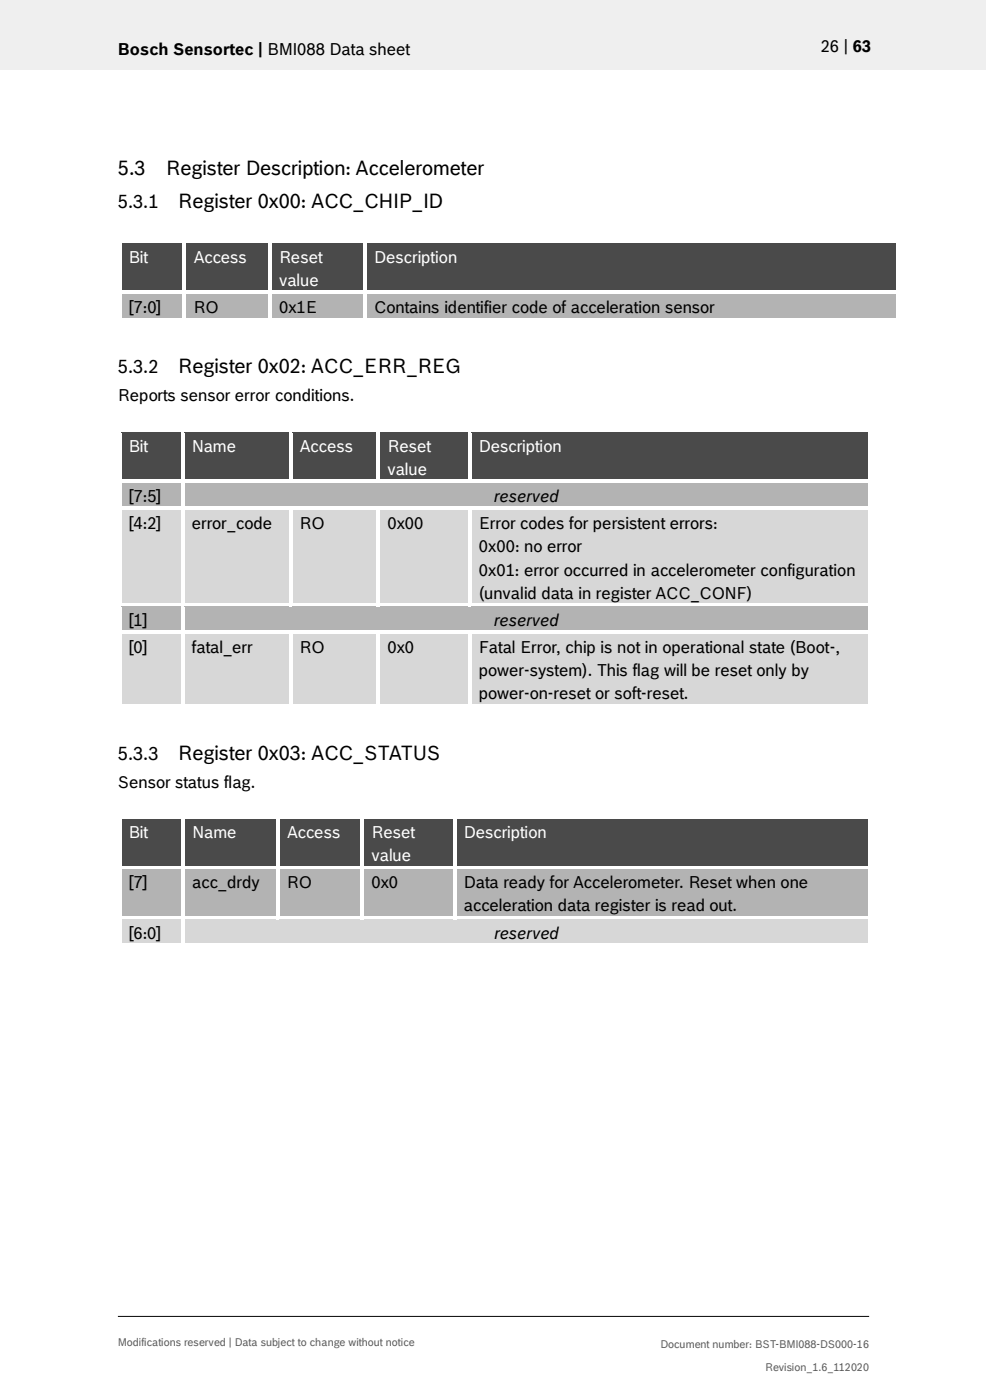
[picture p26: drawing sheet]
<svg xmlns="http://www.w3.org/2000/svg" width="210mm" height="297mm" viewBox="0 0 210 297" stroke-linecap="round" stroke-linejoin="round" font-family="sans-serif">
<defs><g id="words">
<g font-size="4.2">
<text x="25" y="37.1">5.3</text>
<text x="35.2" y="37.1">Register Description: Accelerometer</text>
<text x="37.7" y="44.1">Register 0x00: ACC_CHIP_ID</text>
<text x="37.7" y="79.2">Register 0x02: ACC_ERR_REG</text>
<text x="37.7" y="161.2">Register 0x03: ACC_STATUS</text>
</g>
<g font-size="3.9">
<text x="25" y="44.1">5.3.1</text>
<text x="25" y="79.2">5.3.2</text>
<text x="25" y="161.2">5.3.3</text>
</g>
<g font-size="3.5">
<text x="25" y="11.6">Bosch Sensortec | BMI088 Data sheet</text>
<text x="174.1" y="11">26 | 63</text>
<text x="27.3" y="66.4">[7:0]</text>
<text x="41" y="66.4">RO</text>
<text x="59.2" y="66.4">0x1E</text>
<text x="79.4" y="66.4">Contains identifier code of acceleration sensor</text>
<text x="25" y="85.1">Reports sensor error conditions.</text>
<text x="27.3" y="106.5">[7:5]</text>
<text x="104.8" y="106.5">reserved</text>
<text x="27.3" y="112.2">[4:2]</text>
<text x="40.7" y="112.2">error_code</text>
<text x="63.5" y="112.2">RO</text>
<text x="82.2" y="112.2">0x00</text>
<text x="101.6" y="112.2">Error codes for persistent errors:</text>
<text x="101.6" y="117.2">0x00: no error</text>
<text x="101.6" y="122.1">0x01: error occurred in accelerometer configuration</text>
<text x="101.6" y="127">(unvalid data in register ACC_CONF)</text>
<text x="27.3" y="132.8">[1]</text>
<text x="104.8" y="132.8">reserved</text>
<text x="27.3" y="138.5">[0]</text>
<text x="40.7" y="138.5">f</text>
<text x="41.7" y="138.5">atal_err</text>
<text x="63.5" y="138.5">RO</text>
<text x="82.2" y="138.5">0x0</text>
<text x="101.6" y="138.5">Fatal Error, chip is not in operational state (Boot-,</text>
<text x="101.6" y="143.4">power-system). This flag will be reset only by</text>
<text x="101.6" y="148.4">power-on-reset or soft-reset.</text>
<text x="25" y="167.1">Sensor status flag.</text>
<text x="27.3" y="188.5">[7]</text>
<text x="40.8" y="188.5">acc_drdy</text>
<text x="60.8" y="188.5">RO</text>
<text x="78.8" y="188.5">0x0</text>
<text x="98.4" y="188.5">Data ready for Accelerometer. Reset when one</text>
<text x="98.4" y="193.4">acceleration data register is read out.</text>
<text x="27.3" y="199.1">[6:0]</text>
<text x="104.9" y="199.1">reserved</text>
</g>
<g font-size="3.5" fill="#fff">
<text x="27.3" y="55.8">Bit</text>
<text x="41" y="55.8">Access</text>
<text x="59.2" y="55.8">Reset</text>
<text x="79.4" y="55.8">Description</text>
<text x="59.2" y="60.7">value</text>
<text x="27.3" y="95.8">Bit</text>
<text x="40.7" y="95.8">Name</text>
<text x="63.5" y="95.8">Access</text>
<text x="82.2" y="95.8">Reset</text>
<text x="101.6" y="95.8">Description</text>
<text x="82.2" y="100.7">value</text>
<text x="27.3" y="177.8">Bit</text>
<text x="40.8" y="177.8">Name</text>
<text x="60.8" y="177.8">Access</text>
<text x="78.8" y="177.8">Reset</text>
<text x="98.4" y="177.8">Description</text>
<text x="78.8" y="182.7">value</text>
</g>
<g font-size="2.3" fill="#535f6b">
<text x="25" y="285.6">Modifications reserved | Data subject to change without notice</text>
<text x="140.1" y="286">Document number: BST-BMI088-DS000-16</text>
<text x="162.3" y="290.9">Revision_1.6_112020</text>
</g>
</g></defs>
<path d="M-.1 0h209.2v14.8h-209.2z" fill-rule="evenodd" fill="#efeff0"/>
<path d="M25 279.3h159.4" fill="none" stroke="#000" stroke-width=".21"/>
<g fill="#424c58">
<path d="M25.8 51.8h12.9v9.8h-12.9z" fill-rule="evenodd"/>
<path d="M27.3 51.8h9.9v4.9h-9.9z" fill-rule="evenodd"/>
<path d="M39.5 51.8h17.4v9.8h-17.4z" fill-rule="evenodd"/>
<path d="M41 51.8h14.4v4.9h-14.4z" fill-rule="evenodd"/>
<path d="M57.7 51.8h19.4v9.8h-19.4z" fill-rule="evenodd"/>
<path d="M59.2 51.8h16.4v4.9h-16.4z" fill-rule="evenodd"/>
<path d="M59.2 56.7h16.4v4.9h-16.4z" fill-rule="evenodd"/>
<path d="M77.9 51.8h112.1v9.8h-112.1z" fill-rule="evenodd"/>
<path d="M79.4 51.8h109.1v4.9h-109.1z" fill-rule="evenodd"/>
</g>
<g fill="#fff">
<path d="M25.1 51h.7v.8h-.7z" fill-rule="evenodd"/>
<path d="M25.1 51h.7v.7h-.7z" fill-rule="evenodd"/>
<path d="M25.8 51h12.9v.7h-12.9z" fill-rule="evenodd"/>
</g>
<path d="M25.8 51.8h12.9" fill="none" stroke="#424c58" stroke-width=".21"/>
<g fill="#fff">
<path d="M38.7 51.7l.8 .1z" fill-rule="evenodd"/>
<path d="M38.7 51h.8v.7h-.8z" fill-rule="evenodd"/>
<path d="M39.5 51h17.4v.7h-17.4z" fill-rule="evenodd"/>
</g>
<path d="M39.5 51.8h17.4" fill="none" stroke="#424c58" stroke-width=".21"/>
<g fill="#fff">
<path d="M56.9 51.7l.8 .1z" fill-rule="evenodd"/>
<path d="M56.9 51h.8v.7h-.8z" fill-rule="evenodd"/>
<path d="M57.7 51h19.4v.7h-19.4z" fill-rule="evenodd"/>
</g>
<path d="M57.7 51.8h19.4" fill="none" stroke="#424c58" stroke-width=".21"/>
<g fill="#fff">
<path d="M77.1 51.7l.8 .1z" fill-rule="evenodd"/>
<path d="M77.1 51h.8v.7h-.8z" fill-rule="evenodd"/>
<path d="M77.9 51h112.1v.7h-112.1z" fill-rule="evenodd"/>
</g>
<path d="M77.9 51.8h112.1" fill="none" stroke="#424c58" stroke-width=".21"/>
<g fill="#fff">
<path d="M190 51h.8v.8h-.8z" fill-rule="evenodd"/>
<path d="M190 51h.8v.7h-.8z" fill-rule="evenodd"/>
<path d="M25.1 51.8h.7v9.8h-.7z" fill-rule="evenodd"/>
<path d="M38.7 51.8h.8v9.8h-.8z" fill-rule="evenodd"/>
<path d="M56.9 51.8h.8v9.8h-.8z" fill-rule="evenodd"/>
<path d="M77.1 51.8h.8v9.8h-.8z" fill-rule="evenodd"/>
<path d="M190 51.8h.8v9.8h-.8z" fill-rule="evenodd"/>
</g>
<g fill="#b2b3b5">
<path d="M25.8 62.4h12.9v5h-12.9z" fill-rule="evenodd"/>
<path d="M27.3 62.4h9.9v5h-9.9z" fill-rule="evenodd"/>
<path d="M39.5 62.4h17.4v5h-17.4z" fill-rule="evenodd"/>
<path d="M41 62.4h14.4v5h-14.4z" fill-rule="evenodd"/>
<path d="M57.7 62.4h19.4v5h-19.4z" fill-rule="evenodd"/>
<path d="M59.2 62.4h16.4v5h-16.4z" fill-rule="evenodd"/>
<path d="M77.9 62.4h112.1v5h-112.1z" fill-rule="evenodd"/>
<path d="M79.4 62.4h109.1v5h-109.1z" fill-rule="evenodd"/>
</g>
<g fill="#fff">
<path d="M25.1 61.6h.7v.8h-.7z" fill-rule="evenodd"/>
<path d="M25.8 61.6h12.9v.8h-12.9z" fill-rule="evenodd"/>
</g>
<path d="M25.8 62.4h12.9" fill="none" stroke="#b2b3b5" stroke-width=".21"/>
<g fill="#fff">
<path d="M38.7 61.6h.8v.8h-.8z" fill-rule="evenodd"/>
<path d="M39.5 61.6h17.4v.8h-17.4z" fill-rule="evenodd"/>
</g>
<path d="M39.5 62.4h17.4" fill="none" stroke="#b2b3b5" stroke-width=".21"/>
<g fill="#fff">
<path d="M56.9 61.6h.8v.8h-.8z" fill-rule="evenodd"/>
<path d="M57.7 61.6h19.4v.8h-19.4z" fill-rule="evenodd"/>
</g>
<path d="M57.7 62.4h19.4" fill="none" stroke="#b2b3b5" stroke-width=".21"/>
<g fill="#fff">
<path d="M77.1 61.6h.8v.8h-.8z" fill-rule="evenodd"/>
<path d="M77.9 61.6h112.1v.8h-112.1z" fill-rule="evenodd"/>
</g>
<path d="M77.9 62.4h112.1" fill="none" stroke="#b2b3b5" stroke-width=".21"/>
<g fill="#fff">
<path d="M190 61.6h.8v.8h-.8z" fill-rule="evenodd"/>
<path d="M25.1 62.4h.7v5h-.7z" fill-rule="evenodd"/>
<path d="M25.1 67.4h.7v.8h-.7z" fill-rule="evenodd"/>
<path d="M25.1 67.4h.7v.8h-.7z" fill-rule="evenodd"/>
<path d="M25.8 67.4h12.9v.8h-12.9z" fill-rule="evenodd"/>
<path d="M38.7 62.4h.8v5h-.8z" fill-rule="evenodd"/>
<path d="M38.7 67.4h.8v.8h-.8z" fill-rule="evenodd"/>
<path d="M39.5 67.4h17.4v.8h-17.4z" fill-rule="evenodd"/>
<path d="M56.9 62.4h.8v5h-.8z" fill-rule="evenodd"/>
<path d="M56.9 67.4h.8v.8h-.8z" fill-rule="evenodd"/>
<path d="M57.7 67.4h19.4v.8h-19.4z" fill-rule="evenodd"/>
<path d="M77.1 62.4h.8v5h-.8z" fill-rule="evenodd"/>
<path d="M77.1 67.4h.8v.8h-.8z" fill-rule="evenodd"/>
<path d="M77.9 67.4h112.1v.8h-112.1z" fill-rule="evenodd"/>
<path d="M190 62.4h.8v5h-.8z" fill-rule="evenodd"/>
<path d="M190 67.4h.8v.8h-.8z" fill-rule="evenodd"/>
<path d="M190 67.4h.8v.8h-.8z" fill-rule="evenodd"/>
</g>
<g fill="#424c58">
<path d="M25.8 91.8h12.6v9.9h-12.6z" fill-rule="evenodd"/>
<path d="M27.3 91.8h9.6v5h-9.6z" fill-rule="evenodd"/>
<path d="M39.2 91.8h22.1v9.9h-22.1z" fill-rule="evenodd"/>
<path d="M40.7 91.8h19v5h-19z" fill-rule="evenodd"/>
<path d="M62 91.8h17.9v9.9h-17.9z" fill-rule="evenodd"/>
<path d="M63.5 91.8h14.9v5h-14.9z" fill-rule="evenodd"/>
<path d="M80.7 91.8h18.6v9.9h-18.6z" fill-rule="evenodd"/>
<path d="M82.2 91.8h15.6v5h-15.6z" fill-rule="evenodd"/>
<path d="M82.2 96.8h15.6v4.9h-15.6z" fill-rule="evenodd"/>
<path d="M100.1 91.8h84.1v9.9h-84.1z" fill-rule="evenodd"/>
<path d="M101.6 91.8h81.1v5h-81.1z" fill-rule="evenodd"/>
</g>
<g fill="#fff">
<path d="M25.1 91h.7v.8h-.7z" fill-rule="evenodd"/>
<path d="M25.1 91h.7v.8h-.7z" fill-rule="evenodd"/>
<path d="M25.8 91h12.6v.8h-12.6z" fill-rule="evenodd"/>
</g>
<path d="M25.8 91.8h12.6" fill="none" stroke="#424c58" stroke-width=".21"/>
<g fill="#fff">
<path d="M38.4 91.8h.8z" fill-rule="evenodd"/>
<path d="M38.4 91h.8v.8h-.8z" fill-rule="evenodd"/>
<path d="M39.2 91h22.1v.8h-22.1z" fill-rule="evenodd"/>
</g>
<path d="M39.2 91.8h22.1" fill="none" stroke="#424c58" stroke-width=".21"/>
<g fill="#fff">
<path d="M61.3 91.8h.7z" fill-rule="evenodd"/>
<path d="M61.3 91h.7v.8h-.7z" fill-rule="evenodd"/>
<path d="M62 91h17.9v.8h-17.9z" fill-rule="evenodd"/>
</g>
<path d="M62 91.8h17.9" fill="none" stroke="#424c58" stroke-width=".21"/>
<g fill="#fff">
<path d="M79.9 91.8h.8z" fill-rule="evenodd"/>
<path d="M79.9 91h.8v.8h-.8z" fill-rule="evenodd"/>
<path d="M80.7 91h18.6v.8h-18.6z" fill-rule="evenodd"/>
</g>
<path d="M80.7 91.8h18.6" fill="none" stroke="#424c58" stroke-width=".21"/>
<g fill="#fff">
<path d="M99.3 91.8h.8z" fill-rule="evenodd"/>
<path d="M99.3 91h.8v.8h-.8z" fill-rule="evenodd"/>
<path d="M100.1 91h84.2v.8h-84.2z" fill-rule="evenodd"/>
</g>
<path d="M100.1 91.8h84.2" fill="none" stroke="#424c58" stroke-width=".21"/>
<g fill="#fff">
<path d="M184.3 91h.7v.8h-.7z" fill-rule="evenodd"/>
<path d="M184.3 91h.7v.8h-.7z" fill-rule="evenodd"/>
<path d="M25.1 91.8h.7v9.9h-.7z" fill-rule="evenodd"/>
<path d="M38.4 91.8h.8v9.9h-.8z" fill-rule="evenodd"/>
<path d="M61.3 91.8h.7v9.9h-.7z" fill-rule="evenodd"/>
<path d="M79.9 91.8h.8v9.9h-.8z" fill-rule="evenodd"/>
<path d="M99.3 91.8h.8v9.9h-.8z" fill-rule="evenodd"/>
<path d="M184.3 91.8h.7v9.9h-.7z" fill-rule="evenodd"/>
</g>
<g fill="#b2b3b5">
<path d="M25.8 102.5h12.6v5h-12.6z" fill-rule="evenodd"/>
<path d="M27.3 102.5h9.6v5h-9.6z" fill-rule="evenodd"/>
<path d="M39.2 102.5h145v5h-145z" fill-rule="evenodd"/>
<path d="M40.7 102.5h142v5h-142z" fill-rule="evenodd"/>
</g>
<g fill="#fff">
<path d="M25.1 101.7h.7v.8h-.7z" fill-rule="evenodd"/>
<path d="M25.8 101.7h12.6v.8h-12.6z" fill-rule="evenodd"/>
</g>
<path d="M25.8 102.5h12.6" fill="none" stroke="#b2b3b5" stroke-width=".21"/>
<g fill="#fff">
<path d="M38.4 101.7h.8v.8h-.8z" fill-rule="evenodd"/>
<path d="M39.2 101.7h22.1v.8h-22.1z" fill-rule="evenodd"/>
</g>
<path d="M39.2 102.5h22.1" fill="none" stroke="#b2b3b5" stroke-width=".21"/>
<path d="M61.3 102.5h.7z" fill-rule="evenodd" fill="#b2b3b5"/>
<g fill="#fff">
<path d="M61.3 101.7h.7v.8h-.7z" fill-rule="evenodd"/>
<path d="M62 101.7h17.9v.8h-17.9z" fill-rule="evenodd"/>
</g>
<path d="M62 102.5h17.9" fill="none" stroke="#b2b3b5" stroke-width=".21"/>
<path d="M79.9 102.5h.8z" fill-rule="evenodd" fill="#b2b3b5"/>
<g fill="#fff">
<path d="M79.9 101.7h.8v.8h-.8z" fill-rule="evenodd"/>
<path d="M80.7 101.7h18.6v.8h-18.6z" fill-rule="evenodd"/>
</g>
<path d="M80.7 102.5h18.6" fill="none" stroke="#b2b3b5" stroke-width=".21"/>
<path d="M99.3 102.5h.8z" fill-rule="evenodd" fill="#b2b3b5"/>
<g fill="#fff">
<path d="M99.3 101.7h.8v.8h-.8z" fill-rule="evenodd"/>
<path d="M100.1 101.7h84.2v.8h-84.2z" fill-rule="evenodd"/>
</g>
<path d="M100.1 102.5h84.2" fill="none" stroke="#b2b3b5" stroke-width=".21"/>
<g fill="#fff">
<path d="M184.3 101.7h.7v.8h-.7z" fill-rule="evenodd"/>
<path d="M25.1 102.5h.7v5h-.7z" fill-rule="evenodd"/>
<path d="M38.4 102.5h.8v5h-.8z" fill-rule="evenodd"/>
<path d="M184.3 102.5h.7v5h-.7z" fill-rule="evenodd"/>
</g>
<g fill="#d7d7da">
<path d="M25.8 108.3h12.6v19.7h-12.6z" fill-rule="evenodd"/>
<path d="M27.3 108.3h9.6v4.9h-9.6z" fill-rule="evenodd"/>
<path d="M39.2 108.3h22.1v19.7h-22.1z" fill-rule="evenodd"/>
<path d="M40.7 108.3h19v4.9h-19z" fill-rule="evenodd"/>
<path d="M62 108.3h17.9v19.7h-17.9z" fill-rule="evenodd"/>
<path d="M63.5 108.3h14.9v4.9h-14.9z" fill-rule="evenodd"/>
<path d="M80.7 108.3h18.6v19.7h-18.6z" fill-rule="evenodd"/>
<path d="M82.2 108.3h15.6v4.9h-15.6z" fill-rule="evenodd"/>
<path d="M100.1 108.3h84.1v19.7h-84.1z" fill-rule="evenodd"/>
<path d="M101.6 108.3h81.1v4.9h-81.1z" fill-rule="evenodd"/>
<path d="M101.6 113.2h81.1v4.9h-81.1z" fill-rule="evenodd"/>
<path d="M101.6 118.1h81.1v5h-81.1z" fill-rule="evenodd"/>
<path d="M101.6 123.1h81.1v4.9h-81.1z" fill-rule="evenodd"/>
</g>
<g fill="#fff">
<path d="M25.1 107.5h.7v.8h-.7z" fill-rule="evenodd"/>
<path d="M25.8 107.5h12.6v.7h-12.6z" fill-rule="evenodd"/>
</g>
<path d="M25.8 108.2h12.6" fill="none" stroke="#d7d7da" stroke-width=".21"/>
<g fill="#fff">
<path d="M38.4 107.5h.8v.8h-.8z" fill-rule="evenodd"/>
<path d="M39.2 107.5h22.1v.7h-22.1z" fill-rule="evenodd"/>
</g>
<path d="M39.2 108.2h22.1" fill="none" stroke="#d7d7da" stroke-width=".21"/>
<g fill="#fff">
<path d="M61.3 108.2l.7 .1z" fill-rule="evenodd"/>
<path d="M61.3 107.5h.7v.7h-.7z" fill-rule="evenodd"/>
<path d="M62 107.5h17.9v.7h-17.9z" fill-rule="evenodd"/>
</g>
<path d="M62 108.2h17.9" fill="none" stroke="#d7d7da" stroke-width=".21"/>
<g fill="#fff">
<path d="M79.9 108.2l.8 .1z" fill-rule="evenodd"/>
<path d="M79.9 107.5h.8v.7h-.8z" fill-rule="evenodd"/>
<path d="M80.7 107.5h18.6v.7h-18.6z" fill-rule="evenodd"/>
</g>
<path d="M80.7 108.2h18.6" fill="none" stroke="#d7d7da" stroke-width=".21"/>
<g fill="#fff">
<path d="M99.3 108.2l.8 .1z" fill-rule="evenodd"/>
<path d="M99.3 107.5h.8v.7h-.8z" fill-rule="evenodd"/>
<path d="M100.1 107.5h84.2v.7h-84.2z" fill-rule="evenodd"/>
</g>
<path d="M100.1 108.2h84.2" fill="none" stroke="#d7d7da" stroke-width=".21"/>
<g fill="#fff">
<path d="M184.3 107.5h.7v.8h-.7z" fill-rule="evenodd"/>
<path d="M25.1 108.3h.7v19.7h-.7z" fill-rule="evenodd"/>
<path d="M38.4 108.3h.8v19.7h-.8z" fill-rule="evenodd"/>
<path d="M61.3 108.3h.7v19.7h-.7z" fill-rule="evenodd"/>
<path d="M79.9 108.3h.8v19.7h-.8z" fill-rule="evenodd"/>
<path d="M99.3 108.3h.8v19.7h-.8z" fill-rule="evenodd"/>
<path d="M184.3 108.3h.7v19.7h-.7z" fill-rule="evenodd"/>
</g>
<g fill="#b2b3b5">
<path d="M25.8 128.8h12.6v4.9h-12.6z" fill-rule="evenodd"/>
<path d="M27.3 128.8h9.6v4.9h-9.6z" fill-rule="evenodd"/>
<path d="M39.2 128.8h145v4.9h-145z" fill-rule="evenodd"/>
<path d="M40.7 128.8h142v4.9h-142z" fill-rule="evenodd"/>
</g>
<g fill="#fff">
<path d="M25.1 128h.7v.8h-.7z" fill-rule="evenodd"/>
<path d="M25.8 128h12.6v.8h-12.6z" fill-rule="evenodd"/>
</g>
<path d="M25.8 128.8h12.6" fill="none" stroke="#b2b3b5" stroke-width=".21"/>
<g fill="#fff">
<path d="M38.4 128h.8v.8h-.8z" fill-rule="evenodd"/>
<path d="M39.2 128h22.1v.8h-22.1z" fill-rule="evenodd"/>
</g>
<path d="M39.2 128.8h22.1" fill="none" stroke="#b2b3b5" stroke-width=".21"/>
<path d="M61.3 128.8h.7z" fill-rule="evenodd" fill="#b2b3b5"/>
<g fill="#fff">
<path d="M61.3 128h.7v.8h-.7z" fill-rule="evenodd"/>
<path d="M62 128h17.9v.8h-17.9z" fill-rule="evenodd"/>
</g>
<path d="M62 128.8h17.9" fill="none" stroke="#b2b3b5" stroke-width=".21"/>
<path d="M79.9 128.8h.8z" fill-rule="evenodd" fill="#b2b3b5"/>
<g fill="#fff">
<path d="M79.9 128h.8v.8h-.8z" fill-rule="evenodd"/>
<path d="M80.7 128h18.6v.8h-18.6z" fill-rule="evenodd"/>
</g>
<path d="M80.7 128.8h18.6" fill="none" stroke="#b2b3b5" stroke-width=".21"/>
<path d="M99.3 128.8h.8z" fill-rule="evenodd" fill="#b2b3b5"/>
<g fill="#fff">
<path d="M99.3 128h.8v.8h-.8z" fill-rule="evenodd"/>
<path d="M100.1 128h84.2v.8h-84.2z" fill-rule="evenodd"/>
</g>
<path d="M100.1 128.8h84.2" fill="none" stroke="#b2b3b5" stroke-width=".21"/>
<g fill="#fff">
<path d="M184.3 128h.7v.8h-.7z" fill-rule="evenodd"/>
<path d="M25.1 128.8h.7v4.9h-.7z" fill-rule="evenodd"/>
<path d="M38.4 128.8h.8v4.9h-.8z" fill-rule="evenodd"/>
<path d="M184.3 128.8h.7v4.9h-.7z" fill-rule="evenodd"/>
</g>
<g fill="#d7d7da">
<path d="M25.8 134.5h12.6v14.8h-12.6z" fill-rule="evenodd"/>
<path d="M27.3 134.5h9.6v5h-9.6z" fill-rule="evenodd"/>
<path d="M39.2 134.5h22.1v14.8h-22.1z" fill-rule="evenodd"/>
<path d="M40.7 134.5h19v5h-19z" fill-rule="evenodd"/>
<path d="M62 134.5h17.9v14.8h-17.9z" fill-rule="evenodd"/>
<path d="M63.5 134.5h14.9v5h-14.9z" fill-rule="evenodd"/>
<path d="M80.7 134.5h18.6v14.8h-18.6z" fill-rule="evenodd"/>
<path d="M82.2 134.5h15.6v5h-15.6z" fill-rule="evenodd"/>
<path d="M100.1 134.5h84.1v14.8h-84.1z" fill-rule="evenodd"/>
<path d="M101.6 134.5h81.1v5h-81.1z" fill-rule="evenodd"/>
<path d="M101.6 139.5h81.1v4.9h-81.1z" fill-rule="evenodd"/>
<path d="M101.6 144.4h81.1v4.9h-81.1z" fill-rule="evenodd"/>
</g>
<g fill="#fff">
<path d="M25.1 133.7h.7v.9h-.7z" fill-rule="evenodd"/>
<path d="M25.8 133.7h12.6v.8h-12.6z" fill-rule="evenodd"/>
</g>
<path d="M25.8 134.5h12.6" fill="none" stroke="#d7d7da" stroke-width=".21"/>
<g fill="#fff">
<path d="M38.4 133.7h.8v.9h-.8z" fill-rule="evenodd"/>
<path d="M39.2 133.7h22.1v.8h-22.1z" fill-rule="evenodd"/>
</g>
<path d="M39.2 134.5h22.1" fill="none" stroke="#d7d7da" stroke-width=".21"/>
<g fill="#fff">
<path d="M61.3 134.5l.7 .1z" fill-rule="evenodd"/>
<path d="M61.3 133.7h.7v.8h-.7z" fill-rule="evenodd"/>
<path d="M62 133.7h17.9v.8h-17.9z" fill-rule="evenodd"/>
</g>
<path d="M62 134.5h17.9" fill="none" stroke="#d7d7da" stroke-width=".21"/>
<g fill="#fff">
<path d="M79.9 134.5l.8 .1z" fill-rule="evenodd"/>
<path d="M79.9 133.7h.8v.8h-.8z" fill-rule="evenodd"/>
<path d="M80.7 133.7h18.6v.8h-18.6z" fill-rule="evenodd"/>
</g>
<path d="M80.7 134.5h18.6" fill="none" stroke="#d7d7da" stroke-width=".21"/>
<g fill="#fff">
<path d="M99.3 134.5l.8 .1z" fill-rule="evenodd"/>
<path d="M99.3 133.7h.8v.8h-.8z" fill-rule="evenodd"/>
<path d="M100.1 133.7h84.2v.8h-84.2z" fill-rule="evenodd"/>
</g>
<path d="M100.1 134.5h84.2" fill="none" stroke="#d7d7da" stroke-width=".21"/>
<g fill="#fff">
<path d="M184.3 133.7h.7v.9h-.7z" fill-rule="evenodd"/>
<path d="M25.1 134.6h.7v14.8h-.7z" fill-rule="evenodd"/>
<path d="M25.1 149.4h.7v.7h-.7z" fill-rule="evenodd"/>
<path d="M25.1 149.4h.7v.7h-.7z" fill-rule="evenodd"/>
<path d="M25.8 149.4h12.6v.7h-12.6z" fill-rule="evenodd"/>
<path d="M38.4 134.6h.8v14.8h-.8z" fill-rule="evenodd"/>
<path d="M38.4 149.4h.8v.7h-.8z" fill-rule="evenodd"/>
<path d="M39.2 149.4h22.1v.7h-22.1z" fill-rule="evenodd"/>
<path d="M61.3 134.6h.7v14.8h-.7z" fill-rule="evenodd"/>
<path d="M61.3 149.4h.7v.7h-.7z" fill-rule="evenodd"/>
<path d="M62 149.4h17.9v.7h-17.9z" fill-rule="evenodd"/>
<path d="M79.9 134.6h.8v14.8h-.8z" fill-rule="evenodd"/>
<path d="M79.9 149.4h.8v.7h-.8z" fill-rule="evenodd"/>
<path d="M80.7 149.4h18.6v.7h-18.6z" fill-rule="evenodd"/>
<path d="M99.3 134.6h.8v14.8h-.8z" fill-rule="evenodd"/>
<path d="M99.3 149.4h.8v.7h-.8z" fill-rule="evenodd"/>
<path d="M100.1 149.4h84.2v.7h-84.2z" fill-rule="evenodd"/>
<path d="M184.3 134.6h.7v14.8h-.7z" fill-rule="evenodd"/>
<path d="M184.3 149.4h.7v.7h-.7z" fill-rule="evenodd"/>
<path d="M184.3 149.4h.7v.7h-.7z" fill-rule="evenodd"/>
</g>
<g fill="#424c58">
<path d="M25.8 173.8h12.6v9.9h-12.6z" fill-rule="evenodd"/>
<path d="M27.3 173.8h9.6v5h-9.6z" fill-rule="evenodd"/>
<path d="M39.3 173.8h19.2v9.9h-19.2z" fill-rule="evenodd"/>
<path d="M40.8 173.8h16.2v5h-16.2z" fill-rule="evenodd"/>
<path d="M59.3 173.8h17.2v9.9h-17.2z" fill-rule="evenodd"/>
<path d="M60.8 173.8h14.2v5h-14.2z" fill-rule="evenodd"/>
<path d="M77.3 173.8h18.8v9.9h-18.8z" fill-rule="evenodd"/>
<path d="M78.8 173.8h15.8v5h-15.8z" fill-rule="evenodd"/>
<path d="M78.8 178.8h15.8v4.9h-15.8z" fill-rule="evenodd"/>
<path d="M96.9 173.8h87.3v9.9h-87.3z" fill-rule="evenodd"/>
<path d="M98.4 173.8h84.3v5h-84.3z" fill-rule="evenodd"/>
</g>
<g fill="#fff">
<path d="M25.1 173h.7v.8h-.7z" fill-rule="evenodd"/>
<path d="M25.1 173h.7v.8h-.7z" fill-rule="evenodd"/>
<path d="M25.8 173h12.7v.8h-12.7z" fill-rule="evenodd"/>
</g>
<path d="M25.8 173.8h12.7" fill="none" stroke="#424c58" stroke-width=".21"/>
<g fill="#fff">
<path d="M38.5 173.8h.8z" fill-rule="evenodd"/>
<path d="M38.5 173h.8v.8h-.8z" fill-rule="evenodd"/>
<path d="M39.3 173h19.3v.8h-19.3z" fill-rule="evenodd"/>
</g>
<path d="M39.3 173.8h19.3" fill="none" stroke="#424c58" stroke-width=".21"/>
<g fill="#fff">
<path d="M58.6 173.8h.7z" fill-rule="evenodd"/>
<path d="M58.6 173h.7v.8h-.7z" fill-rule="evenodd"/>
<path d="M59.3 173h17.2v.8h-17.2z" fill-rule="evenodd"/>
</g>
<path d="M59.3 173.8h17.2" fill="none" stroke="#424c58" stroke-width=".21"/>
<g fill="#fff">
<path d="M76.5 173.8h.8z" fill-rule="evenodd"/>
<path d="M76.5 173h.8v.8h-.8z" fill-rule="evenodd"/>
<path d="M77.3 173h18.8v.8h-18.8z" fill-rule="evenodd"/>
</g>
<path d="M77.3 173.8h18.8" fill="none" stroke="#424c58" stroke-width=".21"/>
<g fill="#fff">
<path d="M96.1 173.8h.8z" fill-rule="evenodd"/>
<path d="M96.1 173h.8v.8h-.8z" fill-rule="evenodd"/>
<path d="M96.9 173h87.4v.8h-87.4z" fill-rule="evenodd"/>
</g>
<path d="M96.9 173.8h87.4" fill="none" stroke="#424c58" stroke-width=".21"/>
<g fill="#fff">
<path d="M184.3 173h.7v.8h-.7z" fill-rule="evenodd"/>
<path d="M184.3 173h.7v.8h-.7z" fill-rule="evenodd"/>
<path d="M25.1 173.8h.7v9.9h-.7z" fill-rule="evenodd"/>
<path d="M38.5 173.8h.8v9.9h-.8z" fill-rule="evenodd"/>
<path d="M58.6 173.8h.7v9.9h-.7z" fill-rule="evenodd"/>
<path d="M76.5 173.8h.8v9.9h-.8z" fill-rule="evenodd"/>
<path d="M96.1 173.8h.8v9.9h-.8z" fill-rule="evenodd"/>
<path d="M184.3 173.8h.7v9.9h-.7z" fill-rule="evenodd"/>
</g>
<g fill="#b2b3b5">
<path d="M25.8 184.5h12.6v9.8h-12.6z" fill-rule="evenodd"/>
<path d="M27.3 184.5h9.6v4.9h-9.6z" fill-rule="evenodd"/>
<path d="M39.3 184.5h19.2v9.8h-19.2z" fill-rule="evenodd"/>
<path d="M40.8 184.5h16.2v4.9h-16.2z" fill-rule="evenodd"/>
<path d="M59.3 184.5h17.2v9.8h-17.2z" fill-rule="evenodd"/>
<path d="M60.8 184.5h14.2v4.9h-14.2z" fill-rule="evenodd"/>
<path d="M77.3 184.5h18.8v9.8h-18.8z" fill-rule="evenodd"/>
<path d="M78.8 184.5h15.8v4.9h-15.8z" fill-rule="evenodd"/>
<path d="M96.9 184.5h87.3v9.8h-87.3z" fill-rule="evenodd"/>
<path d="M98.4 184.5h84.3v4.9h-84.3z" fill-rule="evenodd"/>
<path d="M98.4 189.4h84.3v4.9h-84.3z" fill-rule="evenodd"/>
</g>
<g fill="#fff">
<path d="M25.1 183.7h.7v.8h-.7z" fill-rule="evenodd"/>
<path d="M25.8 183.7h12.7v.7h-12.7z" fill-rule="evenodd"/>
</g>
<path d="M25.8 184.4h12.7" fill="none" stroke="#b2b3b5" stroke-width=".21"/>
<g fill="#fff">
<path d="M38.5 183.7h.8v.8h-.8z" fill-rule="evenodd"/>
<path d="M39.3 183.7h19.3v.7h-19.3z" fill-rule="evenodd"/>
</g>
<path d="M39.3 184.4h19.3" fill="none" stroke="#b2b3b5" stroke-width=".21"/>
<g fill="#fff">
<path d="M58.6 183.7h.7v.8h-.7z" fill-rule="evenodd"/>
<path d="M59.3 183.7h17.2v.7h-17.2z" fill-rule="evenodd"/>
</g>
<path d="M59.3 184.4h17.2" fill="none" stroke="#b2b3b5" stroke-width=".21"/>
<g fill="#fff">
<path d="M76.5 183.7h.8v.8h-.8z" fill-rule="evenodd"/>
<path d="M77.3 183.7h18.8v.7h-18.8z" fill-rule="evenodd"/>
</g>
<path d="M77.3 184.4h18.8" fill="none" stroke="#b2b3b5" stroke-width=".21"/>
<g fill="#fff">
<path d="M96.1 183.7h.8v.8h-.8z" fill-rule="evenodd"/>
<path d="M96.9 183.7h87.4v.7h-87.4z" fill-rule="evenodd"/>
</g>
<path d="M96.9 184.4h87.4" fill="none" stroke="#b2b3b5" stroke-width=".21"/>
<g fill="#fff">
<path d="M184.3 183.7h.7v.8h-.7z" fill-rule="evenodd"/>
<path d="M25.1 184.5h.7v9.8h-.7z" fill-rule="evenodd"/>
<path d="M38.5 184.5h.8v9.8h-.8z" fill-rule="evenodd"/>
<path d="M58.6 184.5h.7v9.8h-.7z" fill-rule="evenodd"/>
<path d="M76.5 184.5h.8v9.8h-.8z" fill-rule="evenodd"/>
<path d="M96.1 184.5h.8v9.8h-.8z" fill-rule="evenodd"/>
<path d="M184.3 184.5h.7v9.8h-.7z" fill-rule="evenodd"/>
</g>
<g fill="#d7d7da">
<path d="M25.8 195.1h12.6v5h-12.6z" fill-rule="evenodd"/>
<path d="M27.3 195.1h9.6v5h-9.6z" fill-rule="evenodd"/>
<path d="M39.3 195.1h144.9v5h-144.9z" fill-rule="evenodd"/>
<path d="M40.8 195.1h141.9v5h-141.9z" fill-rule="evenodd"/>
</g>
<g fill="#fff">
<path d="M25.1 194.3h.7v.8h-.7z" fill-rule="evenodd"/>
<path d="M25.8 194.3h12.7v.8h-12.7z" fill-rule="evenodd"/>
</g>
<path d="M25.8 195.1h12.7" fill="none" stroke="#d7d7da" stroke-width=".21"/>
<g fill="#fff">
<path d="M38.5 194.3h.8v.8h-.8z" fill-rule="evenodd"/>
<path d="M39.3 194.3h19.3v.8h-19.3z" fill-rule="evenodd"/>
</g>
<path d="M39.3 195.1h19.3" fill="none" stroke="#d7d7da" stroke-width=".21"/>
<path d="M58.6 195.1h.7z" fill-rule="evenodd" fill="#d7d7da"/>
<g fill="#fff">
<path d="M58.6 194.3h.7v.8h-.7z" fill-rule="evenodd"/>
<path d="M59.3 194.3h17.2v.8h-17.2z" fill-rule="evenodd"/>
</g>
<path d="M59.3 195.1h17.2" fill="none" stroke="#d7d7da" stroke-width=".21"/>
<path d="M76.5 195.1h.8z" fill-rule="evenodd" fill="#d7d7da"/>
<g fill="#fff">
<path d="M76.5 194.3h.8v.8h-.8z" fill-rule="evenodd"/>
<path d="M77.3 194.3h18.8v.8h-18.8z" fill-rule="evenodd"/>
</g>
<path d="M77.3 195.1h18.8" fill="none" stroke="#d7d7da" stroke-width=".21"/>
<path d="M96.1 195.1h.8z" fill-rule="evenodd" fill="#d7d7da"/>
<g fill="#fff">
<path d="M96.1 194.3h.8v.8h-.8z" fill-rule="evenodd"/>
<path d="M96.9 194.3h87.4v.8h-87.4z" fill-rule="evenodd"/>
</g>
<path d="M96.9 195.1h87.4" fill="none" stroke="#d7d7da" stroke-width=".21"/>
<g fill="#fff">
<path d="M184.3 194.3h.7v.8h-.7z" fill-rule="evenodd"/>
<path d="M25.1 195.1h.7v5h-.7z" fill-rule="evenodd"/>
<path d="M25.1 200.1h.7v.8h-.7z" fill-rule="evenodd"/>
<path d="M25.1 200.1h.7v.8h-.7z" fill-rule="evenodd"/>
<path d="M25.8 200.1h12.7v.8h-12.7z" fill-rule="evenodd"/>
<path d="M38.5 195.1h.8v5h-.8z" fill-rule="evenodd"/>
<path d="M38.5 200.1h.8v.8h-.8z" fill-rule="evenodd"/>
<path d="M39.3 200.1h145v.8h-145z" fill-rule="evenodd"/>
<path d="M184.3 195.1h.7v5h-.7z" fill-rule="evenodd"/>
<path d="M184.3 200.1h.7v.8h-.7z" fill-rule="evenodd"/>
<path d="M184.3 200.1h.7v.8h-.7z" fill-rule="evenodd"/>
</g>
<use href="#words"/>
</svg>
